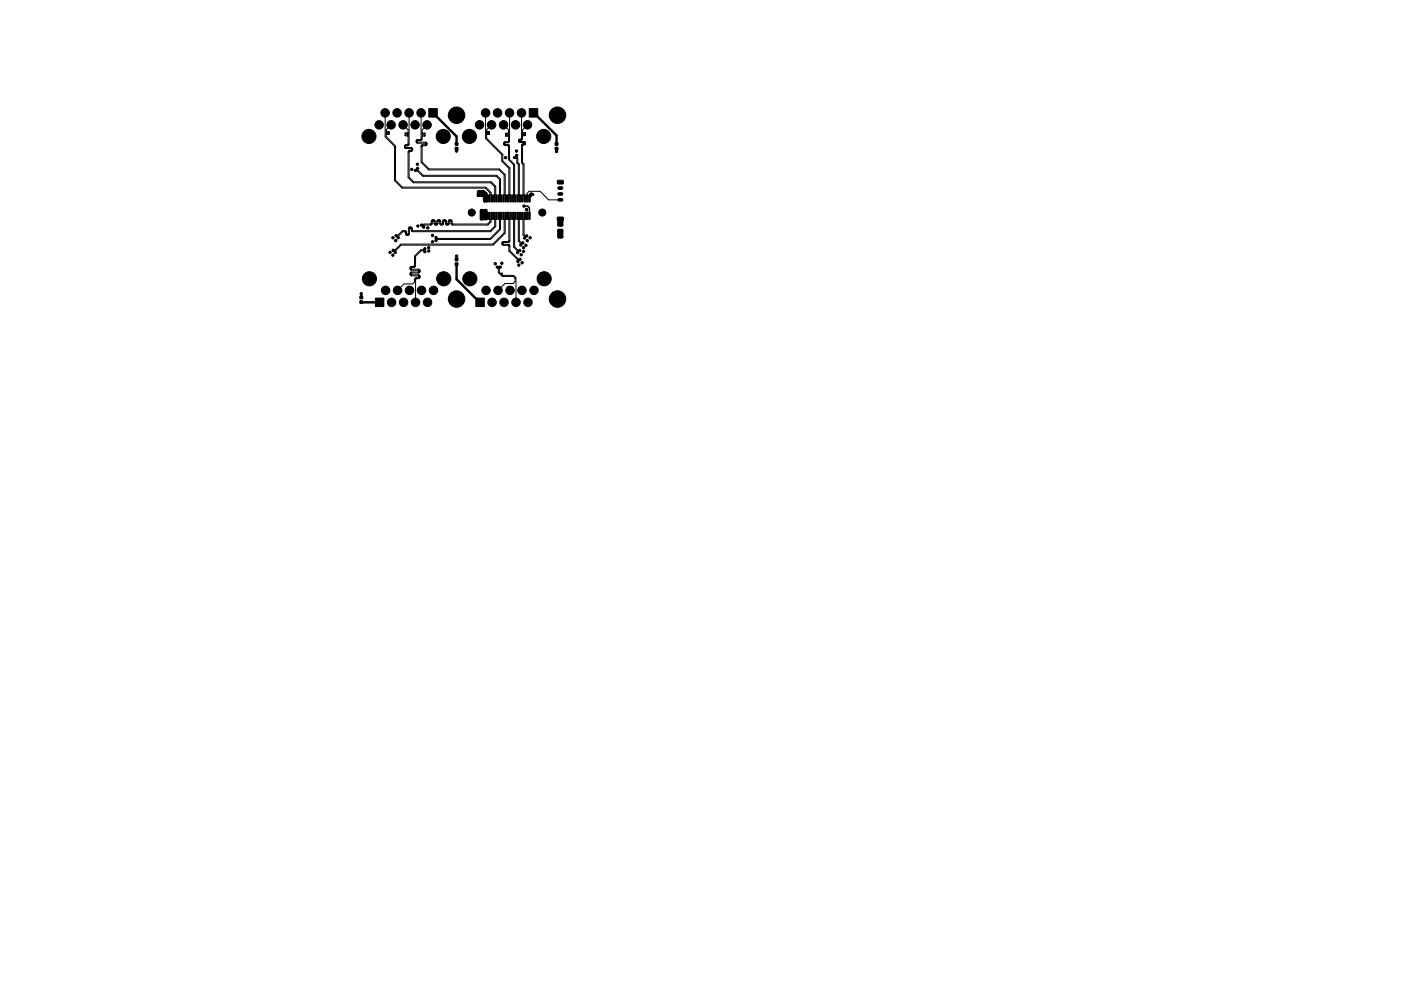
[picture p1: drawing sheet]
<svg xmlns="http://www.w3.org/2000/svg" width="297mm" height="210mm" viewBox="0 0 297 210" stroke-linecap="round" stroke-linejoin="round" font-family="sans-serif">
<g fill="#000" stroke="#000" stroke-width=".21">
<path d="M90.9 23h1.8v1.8h-1.8zM96.5 31.3h.6v.5h-.6zM96.5 30.3h.6v.5h-.6zM112.2 23h1.8v1.8h-1.8zM117.7 31.3h.6v.5h-.6zM117.7 30.3h.6v.5h-.6zM118.2 38.3h1.1l.1 .6-1.1 .1zM96.5 54.8h.6v.5h-.6zM96.5 55.8h.6v.5h-.6zM102.6 41.3h.3v1.5h-.3zM102.6 45h.3v1.5h-.3zM101.3 40.5h1.4l.5 .5v1.8h-.6l-.1-.9-.2-.2-1-.1z"/>
<path d="M103.1 41.3h.3v1.5h-.3zM103.1 45h.3v1.5h-.3zM103.6 41.3h.3v1.5h-.3zM103.6 45h.3v1.5h-.3zM104.1 41.3h.3v1.5h-.3zM104.1 45h.3v1.5h-.3zM104.6 41.3h.3v1.5h-.3zM104.6 45h.3v1.5h-.3zM105.1 41.3h.3v1.5h-.3zM105.1 45h.3v1.5h-.3zM105.6 41.3h.3v1.5h-.3zM105.6 45h.3v1.5h-.3z"/>
<path d="M106.1 41.3h.3v1.5h-.3zM106.1 45h.3v1.5h-.3zM106.6 41.3h.3v1.5h-.3zM106.6 45h.3v1.5h-.3zM107.1 41.3h.3v1.5h-.3zM107.1 45h.3v1.5h-.3zM107.6 41.3h.3v1.5h-.3zM107.6 45h.3v1.5h-.3zM108.1 41.3h.3v1.5h-.3zM108.1 45h.3v1.5h-.3zM108.6 41.3h.3v1.5h-.3zM108.6 45h.3v1.5h-.3z"/>
<path d="M109.1 41.3h.3v1.5h-.3zM109.1 45h.3v1.5h-.3zM109.6 41.3h.3v1.5h-.3zM109.6 45h.3v1.5h-.3zM110.1 41.3h.3v1.5h-.3zM110.1 45h.3v1.5h-.3zM110.6 41.3h.3v1.5h-.3zM110.6 45h.3v1.5h-.3zM111.1 41.3h.3v1.5h-.3zM111.1 45h.3v1.5h-.3zM111.6 41.3h.3v1.5h-.3zM111.6 45h.3v1.5h-.3z"/>
<path d="M112.1 41.3h.3v1.5h-.3zM112.1 45h.3v1.5h-.3zM112.3 41.2l.1-.1 .6-.1 .2 .3-.8 .6-.2 .7zM118.3 46.2l.8-.1 .2 .2v1.4l-.1 .2-.9-.1zM118.3 48.7l.8-.1 .2 .2v1.5l-.1 .2-.9-.1zM118.2 46.1h1.1l.1 .6-1.1 .1zM76.3 62.9h.6v.5h-.6zM76.3 63.8h.6v.5h-.6zM79.6 63.2h1.8v1.8h-1.8zM100.9 63.2h1.8v1.8h-1.8z"/>
<circle cx="78.2" cy="28.9" r="1.5"/>
<circle cx="80.4" cy="26.5" r=".9"/>
<circle cx="81.7" cy="23.9" r=".9"/>
<circle cx="82.9" cy="26.5" r=".9"/>
<circle cx="84.2" cy="23.9" r=".9"/>
<circle cx="85.5" cy="26.5" r=".9"/>
<circle cx="86.7" cy="23.9" r=".9"/>
<circle cx="87.3" cy="35.9" r=".25"/>
<circle cx="88" cy="26.5" r=".9"/>
<circle cx="88.1" cy="36.2" r=".25"/>
<circle cx="88.5" cy="34.8" r=".25"/>
<circle cx="88.5" cy="35.7" r=".25"/>
<circle cx="89.3" cy="23.9" r=".9"/>
<circle cx="90.5" cy="26.5" r=".9"/>
<circle cx="94" cy="28.9" r="1.5"/>
<circle cx="96.8" cy="32" r=".25"/>
<circle cx="96.8" cy="24.4" r="1.75"/>
<circle cx="99.5" cy="28.9" r="1.5"/>
<circle cx="101.7" cy="26.5" r=".9"/>
<circle cx="103" cy="23.9" r=".9"/>
<circle cx="104.2" cy="26.5" r=".9"/>
<circle cx="105.5" cy="23.9" r=".9"/>
<circle cx="106.8" cy="26.5" r=".9"/>
<circle cx="107.2" cy="33.4" r=".25"/>
<circle cx="108" cy="23.9" r=".9"/>
<circle cx="109.1" cy="33.4" r=".25"/>
<circle cx="109.3" cy="26.5" r=".9"/>
<circle cx="109.5" cy="32" r=".25"/>
<circle cx="109.5" cy="33" r=".25"/>
<circle cx="110.6" cy="23.9" r=".9"/>
<circle cx="111.8" cy="26.5" r=".9"/>
<circle cx="115.3" cy="28.9" r="1.5"/>
<circle cx="118" cy="32.1" r=".25"/>
<circle cx="118.2" cy="24.4" r="1.75"/>
<circle cx="78.3" cy="59.1" r="1.5"/>
<circle cx="82.7" cy="53.5" r=".25"/>
<circle cx="83.3" cy="50.4" r=".25"/>
<circle cx="83.3" cy="54.1" r=".25"/>
<circle cx="83.4" cy="53.1" r=".25"/>
<circle cx="83.8" cy="53.5" r=".25"/>
<circle cx="83.9" cy="51" r=".25"/>
<circle cx="84" cy="50" r=".25"/>
<circle cx="84.4" cy="50.4" r=".25"/>
<circle cx="88.6" cy="47.9" r=".25"/>
<circle cx="89.4" cy="47.8" r=".25"/>
<circle cx="89.8" cy="48.2" r=".25"/>
<circle cx="90.1" cy="53.4" r=".25"/>
<circle cx="90.1" cy="52.8" r=".25"/>
<circle cx="90.7" cy="48.3" r=".25"/>
<circle cx="90.9" cy="53.2" r=".25"/>
<circle cx="90.9" cy="52.5" r=".25"/>
<circle cx="91.7" cy="49.9" r=".25"/>
<circle cx="91.7" cy="51.3" r=".25"/>
<circle cx="92.4" cy="50.4" r=".25"/>
<circle cx="92.4" cy="51" r=".25"/>
<circle cx="94.1" cy="59.1" r="1.5"/>
<circle cx="96.8" cy="54.3" r=".25"/>
<circle cx="99.6" cy="59.1" r="1.5"/>
<circle cx="100" cy="45.1" r=".75"/>
<circle cx="101.4" cy="41.4" r=".25"/>
<circle cx="101.7" cy="40.6" r=".25"/>
<circle cx="102.1" cy="46.4" r=".25"/>
<circle cx="102.1" cy="44.6" r=".25"/>
<circle cx="102.1" cy="45.2" r=".25"/>
<circle cx="102.1" cy="41.4" r=".25"/>
<circle cx="102.1" cy="45.8" r=".25"/>
<circle cx="102.4" cy="40.6" r=".25"/>
<circle cx="102.9" cy="44.6" r=".25"/>
<circle cx="103" cy="41" r=".25"/>
<circle cx="105" cy="55.9" r=".25"/>
<circle cx="105.5" cy="56.7" r=".25"/>
<circle cx="106.1" cy="56.7" r=".25"/>
<circle cx="106.4" cy="55.8" r=".25"/>
<circle cx="109.7" cy="53.6" r=".25"/>
<circle cx="109.8" cy="55.5" r=".25"/>
<circle cx="110" cy="56.2" r=".25"/>
<circle cx="110.2" cy="53.1" r=".25"/>
<circle cx="110.2" cy="55" r=".25"/>
<circle cx="110.4" cy="52" r=".25"/>
<circle cx="110.5" cy="54" r=".25"/>
<circle cx="110.7" cy="55.7" r=".25"/>
<circle cx="110.8" cy="51.5" r=".25"/>
<circle cx="111" cy="53.3" r=".25"/>
<circle cx="111" cy="52.5" r=".25"/>
<circle cx="111.1" cy="43.7" r=".25"/>
<circle cx="111.2" cy="50.5" r=".25"/>
<circle cx="111.5" cy="52" r=".25"/>
<circle cx="111.6" cy="44.4" r=".25"/>
<circle cx="111.7" cy="50.1" r=".25"/>
<circle cx="111.8" cy="51" r=".25"/>
<circle cx="112.4" cy="50.4" r=".25"/>
<circle cx="112.6" cy="41.2" r=".25"/>
<circle cx="115" cy="45.1" r=".75"/>
<circle cx="115.4" cy="59.1" r="1.5"/>
<circle cx="76.6" cy="62.3" r=".25"/>
<circle cx="81.8" cy="61.6" r=".9"/>
<circle cx="83" cy="64.1" r=".9"/>
<circle cx="84.3" cy="61.6" r=".9"/>
<circle cx="85.6" cy="64.1" r=".9"/>
<circle cx="86.8" cy="61.6" r=".9"/>
<circle cx="88.1" cy="64.1" r=".9"/>
<circle cx="89.4" cy="61.6" r=".9"/>
<circle cx="90.6" cy="64.1" r=".9"/>
<circle cx="91.9" cy="61.6" r=".9"/>
<circle cx="96.8" cy="63.4" r="1.75"/>
<circle cx="103.1" cy="61.6" r=".9"/>
<circle cx="104.3" cy="64.1" r=".9"/>
<circle cx="105.6" cy="61.6" r=".9"/>
<circle cx="106.9" cy="64.1" r=".9"/>
<circle cx="108.1" cy="61.6" r=".9"/>
<circle cx="109.4" cy="64.1" r=".9"/>
<circle cx="110.7" cy="61.6" r=".9"/>
<circle cx="111.9" cy="64.1" r=".9"/>
<circle cx="113.2" cy="61.6" r=".9"/>
<circle cx="118.2" cy="63.4" r="1.75"/>
</g>
<path d="M118.5 39.9h.6M118.5 50.2h.6M118.5 48.9h.6M118.5 47.7h.6M118.5 42.4h.6M118.5 41.1h.6" fill="none" stroke="#000" stroke-width=".8"/>
<path d="M91.8 24l5 4.9v1.7M91.8 23.9v.1M96.8 31.5v.5M113.1 23.9l4.9 4.8v1.9M118 31.5v.6M96.8 54.3v.7M96.8 56.1v3.1l5 4.9M96.8 54.3h.1M76.6 62.3h.1M76.6 62.3v.7M76.6 64.1h3.9" fill="none" stroke="#000" stroke-width=".51"/>
<g fill="none" stroke="#000" stroke-width=".21">
<path d="M81.7 23.9v5.2l1.9 1.9v7.3l1.6 1.6h17.7l1 1-.1 1.2M81.9 28.6v.4l2 2v7.2l1.4 1.5h17.7l1.1 1.1 .1 1.3M81.9 28.2h.1M81.9 28.6h.1M81.9 27.8h.1M81.9 28.5h.1M81.9 27.8v.1M81.9 28.1h.1M81.9 28.3h.5M81.9 27.9h.1M81.9 27.9h.5M82.4 28.5h-.5"/>
<path d="M82.4 28.1h-.5M82.4 28.3h.1M82.4 28.5h.1M82.4 27.9h.1M82.4 28.1h.1M82.5 27.9h.1M82.5 28l-.1 .1M82.5 28.4l-.1 .1M82.5 28h.1M82.5 28.3v.1M82.5 28.4h.1M82.9 26.5l-1 1v.3"/>
<path d="M85.5 26.5l1 1v.6M85.9 28.7h.1M85.9 28.3h.1M85.9 28.8h.1M85.9 28.3v.1M85.9 28.6v.1M85.9 28.2v.1M85.9 28.4h.1M85.9 28.6h.1M86 28.8h.1M86 28.6h-.1M86 28.4h.1"/>
<path d="M86 28.2h-.1M86 31.2h.1M86 28.8h.4M86 28.4h.4M86 28.2h.1M86 28.6h.1M86 31.2l1.1 .1a.43 .43 0 0 1 .4 .5 .43 .43 0 0 1-.6 .3l-.2 .2v5.3l1 1h16.5l.9 .9 .1 2.6M86.3 30.7a.42 .42 0 0 0-.5 .3 .42 .42 0 0 0 .3 .5h1.1M86.4 30.7h-.1M86.4 28.8h.1M86.4 28.2h-.4M86.4 28.6h-.4"/>
<path d="M86.4 28.4h.1M86.4 30.7h.1M86.5 28.8h.1M86.5 28.6h-.1M86.5 28.2h-.1M86.5 28.4h.1M86.5 30.6l-.1 .1M86.5 28.6h.1M86.5 28.2h.1M86.5 28.8v.1M86.5 28.9h.1M86.5 28.1v.1"/>
<path d="M86.5 28.5h.1M86.5 28.5v.1M86.5 30.6h.1M86.5 28.9v1.6M86.5 30.5v.1M86.7 23.9v6.6a.5 .5 0 0 1-.6 .4l-.1 .3M87.2 31.9h-.1a.43 .43 0 0 0-.6 .4v5.4l1.1 1.1h16.5l.8 .8-.1 2.5M87.2 31.5v.1M87.2 31.9h.1M87.2 31.6l.1 .2M87.2 31.8v.1M87.3 31.8h-.1"/>
<path d="M88.1 36.2h.3l1.2 1.2h15.6l.7 .7v3.3l-.1 .1v.6M88.4 30l.1 .1M88.5 30.1l2 .2-.1 .5-.8 .1M88.5 29.9l-.1 .1M88.5 29.9h.1M88.5 29.8v.1M88.5 35.7v.3l1.2 1.2h15.6l.8 .8v3.4l.1 .1v.6M89.2 29.5l-.8 .2-.2 .3 .1 .2 .3 .2h1.6M89.3 29.5h-.1M89.3 23.9v5.6M89.5 29l-.1 .7-.9 .1M89.5 28.6h.1"/>
<path d="M89.5 28.1v.1M89.5 28.2h.1M89.5 28.9v.1M89.5 28.5v.1M89.5 31v3.4l1.5 1.4h14.9l1.2 1.2v4.4l.1 .1v.6M89.5 28.5h.1M89.5 28.9h.1M89.5 31h.1M89.5 28.6l.1 .1M89.6 31h-.1M89.6 28.2h.1M89.6 28.7h.1"/>
<path d="M89.6 28.5h-.1M89.6 30.9v.1M89.6 28.7h.4M89.6 28.5h.1M89.6 28.2h.4M89.6 28.5h.4M90 28.2v.1M90 28.7h.1M90 28.9h-.5M90 28.3h.1M90 28.4v.1M90 28.9h.1"/>
<path d="M90 28.8v.1M90.1 28.7h.1M90.1 28.3h.1M90.1 28.8h-.1M90.1 28.4h-.1M90.1 28.8h.1M90.1 28.4h.1M90.1 28.3v.1M90.1 28.7v.1M90.2 30.7h-.6l-.3 .3v3.4l1.6 1.7h14.9l1.1 1v4.3l-.1 .1v.6M90.2 30.4h.1M90.2 30.7h.1"/>
<path d="M90.3 30.4h.1M90.3 30.4v.1M90.3 30.5h.1M90.3 30.5l-.1 .2M90.5 26.5l-1 1v.6M103 23.9v5.5l3.4 3.4v1.4l1.5 1.5v5.7l-.1 .1v.6M103.2 28.2h.1M103.2 27.8v.1M103.2 28.2v.1M103.2 28.5v.8l3.4 3.4v1.4l1.5 1.5v5.8l.1 .1v.6M103.2 27.9h.1M103.2 28.1v.1"/>
<path d="M103.2 28.5h.1M103.2 28.3h.1M103.2 28.1h.1M103.3 27.9h.4M103.3 28.3h.4M103.3 28.1h-.1M103.7 28.5h-.4M103.7 28.1h-.4M103.7 27.9h.1M103.7 28.3h.1M103.7 28.5h.1M103.7 28.1h.1"/>
<path d="M103.8 28.5h-.1M103.8 28.1h-.1M103.8 27.9h.1M103.8 28.4v.1M103.8 27.9v.1M103.8 28.4h.1M103.8 28h.1M104.2 26.5l-1 1v.3M106.8 26.5l1 1v.7M106.8 30.5l.2 .3 .6 .1M106.8 30.5h.1M107 30.4v.2"/>
<path d="M107 30.6h.1M107 30.4h.1M107.1 30.6v.1M107.1 30.3l-.1 .1M107.1 30.7h.6l.3 .2v2.9l1.1 1.1v6.5l.1 .1v.6M107.1 30.3h.1M107.2 28.4h.1M107.2 28.8h.1M107.2 28.3v.1M107.2 28.3h.1M107.2 28.7v.1M107.2 28.4l.1 .1"/>
<path d="M107.2 28.9h.1M107.3 28.5h.1M107.3 28.7h-.1M107.3 28.9h.1M107.3 28.3h-.1M107.3 28.5h.4M107.3 28.7h.1M107.3 28.3h.1M107.3 28.9h.4M107.6 30.1h-.6l-.2 .4M107.6 30.9h.1M107.7 30.9h.1"/>
<path d="M107.7 30.1h-.1M107.7 28.7h-.4M107.7 28.3h-.4M107.7 28.9h.1M107.7 28.5h.1M107.7 30.9l.1 .1M107.8 28.5h.1M107.8 28.7h-.1M107.8 31h.1M107.8 28.2v.1M107.8 28.9h.1M107.8 28.6v.1"/>
<path d="M107.8 30l-.1 .1M107.8 28.2h.1M107.8 28.5v.1M107.8 31v.1M107.8 29.9v.1M107.8 29v.9M107.8 28.6h.1M107.8 31.1v2.8l1.1 1.1v6.4l-.1 .1v.6M108 23.9v6.1l-.3 .3h-.6M109.1 33.4l.5 .2v1l.3 .3v6.5l-.1 .1v.6M109.5 33v.3l.3 .2v1l.3 .3v6.6l.1 .1v.6M110.2 29.9h.1"/>
<path d="M110.2 29.9v.1M110.2 29.8v.1M110.2 30h.1M110.2 29.8h.1M110.3 30h.8a.38 .38 0 0 1 .3 .5 .38 .38 0 0 1-.5 .2M110.3 29.7l-.1 .1M110.5 29.5a.39 .39 0 0 0-.5 .2 .39 .39 0 0 0 .3 .5l.8 .1M110.6 29.4l-.1 .1M110.6 23.9v5.5M110.8 28.5h.1M110.8 28.1h.1M110.8 28.9v.7l-.5 .1"/>
<path d="M110.8 28.5v.1M110.8 28.8v.1M110.8 28.4v.1M110.8 30.8v3.7l.3 .3v6.6l.1 .1v.6M110.8 28.4h.1M110.8 28.6h.1M110.8 28.8h.1M110.8 30.8h.1M110.8 28.2h.1M110.9 28.6h.1M110.9 28.2h.1M110.9 28.4h-.1"/>
<path d="M110.9 28.8h-.1M110.9 30.8h-.1M110.9 28.4h.1M110.9 28.4h.4M110.9 28.6h.4M110.9 28.2h.4M110.9 28.8h.1M110.9 28.8h.4M110.9 30.7v.1M111.1 30.3h.1M111.2 30.3h.1M111.2 30.4l-.5 .2-.1 .3v3.7l.3 .3v6.5l-.1 .1v.6"/>
<path d="M111.2 30.3v.1M111.2 30.4h.1M111.3 28.6h.1M111.3 28.4h.1M111.3 28.8h.1M111.3 28.2h.1M111.4 28.6h.1M111.4 28.4h-.1M111.4 28.8h-.1M111.4 28.6v.1M111.4 28.2h.1M111.4 28.3h.1"/>
<path d="M111.4 28.2v.1M111.4 28.7v.1M111.4 28.7h.1M111.8 26.5l-1 1v.6M86.2 49.5a.44 .44 0 0 0-.4-.6h-.5l-1 1.1h-.3M86.2 49.5v.1M86.2 49.6l.2 .1M86.5 49.7h-.1M86.6 49.6l-.1 .1M86.6 49.5v.1M86.8 48.5v1.1a.43 .43 0 0 1-.5 .3 .43 .43 0 0 1-.3-.6l-.2-.1h-.4l-1 1v.2M86.8 48.5h.1"/>
<path d="M86.9 48.4l-.1 .1M86.9 48.4h.2M86.9 48.4h.1M87.1 48.4h.1M87.1 58.1l.1 .1M87.2 57h.1M87.2 58.1h-.1M87.2 57l1.6 .1 .3 .4-.3 .4-1.6 .1M87.2 58v.1M87.2 58.2v.1M87.2 58.3h1.5l.3 .2 .1 .2-.2 .3-.7 .1M87.2 58h.1"/>
<path d="M87.4 48.8h.1M87.4 48.8v-.1a.43 .43 0 0 0-.3-.5 .43 .43 0 0 0-.5 .3v1M87.4 48.8l.1 .1M87.5 48.9h.1M87.7 56.5l-.7 .2-.1 .2 .2 .3 1.6 .1M87.7 56.5h.1M87.8 56.5h-.1M87.8 56.4v.1M87.9 56.4h-.1M87.9 56.3v.1M88.2 59.2l-.1 4.9M88.2 59.1v.1"/>
<path d="M88.7 57.7h-1.5l-.3 .4 .3 .4h1.5M88.7 58.9l-.7 .2-.1 .7-.5 .4h-1.7l-1.4 1.4M88.7 58.5h.1M88.7 57.3h.1M88.7 58.5l.1 .3M88.7 57.7h.1M88.7 58.9h.1M88.7 57.3l.1 .1M88.8 58.8l-.1 .1M88.8 57.4v.1M88.8 57.5l-.1 .2M88.8 58.8h.1"/>
<path d="M90.1 52.8l-.2 .2h-.7l-1.3 1.3v2M90.1 53.4l-.2-.2h-.6l-1.2 1.2v2.1l-.3 .2h-.5l-.1 .3M91.7 47l-.2 .7h-1.5l-.2 .5M91.7 46.9v.1M91.8 46.8l-.1 .1M91.8 46.8h.1M91.9 46.8l.1 .1M92 46.9v.1M92 47l.1 .5 .3 .2M92.3 47.4l-.1-.6-.5-.2-.2 .2-.2 .7h-1.4l-.2 .3h-.3M92.3 47.4v.1M92.3 47.5h.1"/>
<path d="M92.4 47.5h.1M92.4 47.7h.1M92.6 47.5h-.1M92.6 47.5h.1M92.6 47.4l.1-.6 .4-.2 .3 .2 .1 .6 .1 .1M92.6 47.4v.1M92.9 47l-.1 .5-.3 .2M92.9 46.9v.1M93 46.9h-.1M93 46.8l.2 .1M93 46.8v.1M93.2 46.9v.1"/>
<path d="M93.7 47.5h-.1M94.1 46.9l-.1 .6-.3 .2-.4-.1-.1-.6M94.2 46.9h-.1M94.3 46.8l-.1 .1M94.3 46.8v.1M94.3 46.9h.1M94.4 46.9v.1M94.4 47l.1 .5 .3 .2 .4-.2 .1-.5M94.7 47.4l-.1-.6-.4-.2-.3 .2-.2 .7M94.7 47.4v.1M94.7 47.5h.2M95 47.5h-.1"/>
<path d="M95 47.5h.1M95 47.4l.1-.6 .3-.2 .4 .2 .1 .6M95 47.4v.1M95.3 46.9v.1M95.4 46.8l-.1 .1M95.4 46.8h.1M95.5 46.8l.1 .1M95.6 46.9v.1M95.9 47.4v.1M95.9 47.5h.1M103.8 45.8l.1 1.2-.5 .5h-7.4M104.2 45.8l-.1 1.3-.6 .6h-7.5l-.3-.2-.1-.5"/>
<path d="M104.8 45.8l.1 2.2-1 .9h-16.3M105.2 45.8l-.1 2.3-1.1 1.1h-16.4a.46 .46 0 0 1-.4-.7l-.1-.1M105.5 56.7l.2 .2v.9l.8 .8h2.3l.4 .4v.8l-.4 .3h-1.7l-1.5 1.5M105.8 45.8l.1 2.8-2 2h-11.3l-.2-.2M106.1 56.7l-.2 .2v.8l.3 .3M106.2 58h.1M106.2 58v.1M106.2 58.1h.1M106.2 45.8l-.1 2.9-2.1 2.1h-11.4l-.2 .2M106.3 58.1h-.1M106.3 58v.1M106.3 58h.1"/>
<path d="M106.4 58h-.1M106.4 58h.1M106.4 58.3h.1M106.4 58.2v.1M106.4 58.2h.1M106.4 58.3l2.5 .1 .5 .5v5.2M106.5 58h.1M106.5 58.1l-.1 .1M106.5 58.1h.1M106.5 58v.1M106.6 51.6l.1 .2M106.6 51.6h.1"/>
<path d="M106.7 51.5l-.1 .1M106.7 51.8h.1M106.8 45.8v.6l.1 .1v2.9l-2.4 2.4h-19.5l-1.3 1.3h-.3M106.8 51.8l1.2 .1 .1 .2v1.1l1.9 1.8h.2M106.8 51.5h-.1M107.2 45.8v.6l-.1 .1v3l-2.5 2.5h-19.5l-1.3 1.3v.2M107.7 52.1h.1M107.8 45.8v.6l.1 .1v4.6M107.8 52.1l.1 1.2 1.9 1.9v.3M107.9 51.2h-1.2l-.3 .3 .2 .5 1.1 .1M107.9 51.1v.1M108.2 45.8v.6l-.1 .1v4.7l-.3 .2-1 .1"/>
<path d="M108.8 45.8v.6l.1 .1v5.9l.8 .9v.3M109.2 45.8v.6l-.1 .1v5.9l.8 .7h.3M109.8 45.8v.6l.1 .1v4.7l.5 .5v.3M110.2 45.8v.6l-.1 .1v4.6l.5 .4h.2M110.8 45.8v.6l.1 .1v3.4l.3 .3v.3M111.2 45.8v.6l-.1 .1v3.3l.3 .3h.3M111.6 44.4l.2 .2v1.2M111.8 42.1v-1.1l.4-.4h2.3l1.8 1.8h2.5M112.2 41.5v.6"/>
</g>
<path d="M102.8 44.6v1.2h.4M102.8 44.6h.1M111.1 43.7h.8l.3 .4v1.7M112.6 41.2l-.4 .3" fill="none" stroke="#000" stroke-width=".3"/>
<path d="M101.9 44.5l1.4 .1-.1 2-1.4-.1z" fill="#000" stroke="#000" stroke-width=".25"/>
</svg>
